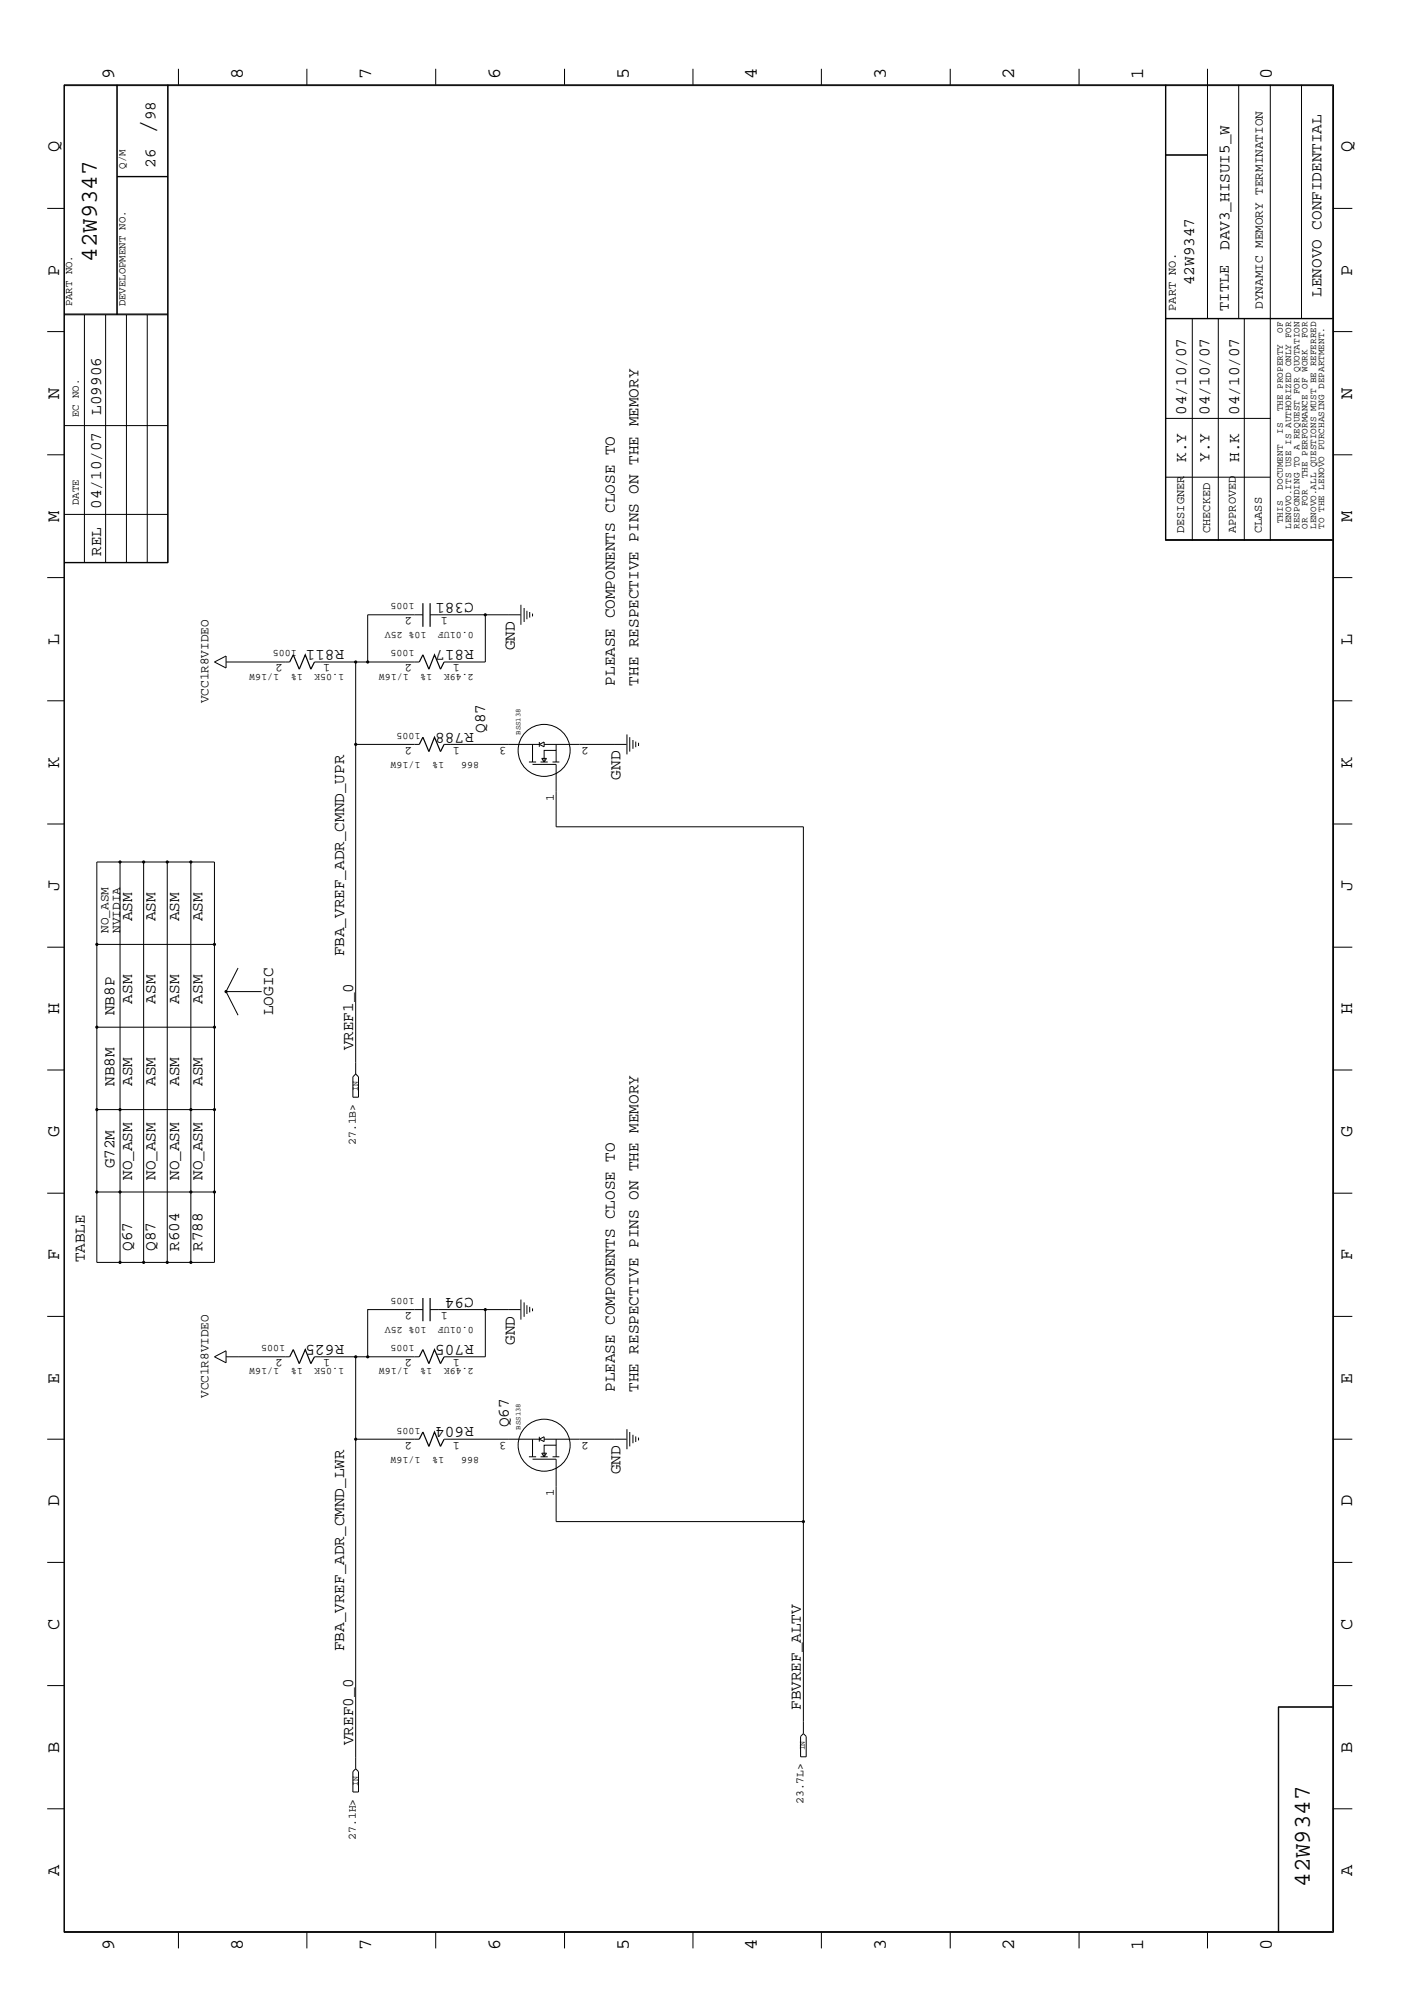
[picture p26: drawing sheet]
<svg xmlns="http://www.w3.org/2000/svg" width="300mm" height="423mm" viewBox="0 0 300 423" stroke-linecap="round" stroke-linejoin="round" font-family="sans-serif">
<defs><g id="words">
<text font-size="5.2" x="32.9" y="28.4" transform="rotate(-90 32.9 28.4)">/</text>
<g font-size="5.1">
<text x="20.5" y="55.4" transform="rotate(-90 20.5 55.4)">42W9347</text>
<text x="277.2" y="399.4" transform="rotate(-90 277.2 399.4)">42W9347</text>
</g>
<g font-size="4">
<text x="24.1" y="16.7" transform="rotate(-90 24.1 16.7)">9</text>
<text x="51.4" y="16.7" transform="rotate(-90 51.4 16.7)">8</text>
<text x="78.6" y="16.7" transform="rotate(-90 78.6 16.7)">7</text>
<text x="105.8" y="16.7" transform="rotate(-90 105.8 16.7)">6</text>
<text x="133.1" y="16.7" transform="rotate(-90 133.1 16.7)">5</text>
<text x="160.2" y="16.7" transform="rotate(-90 160.2 16.7)">4</text>
<text x="187.5" y="16.7" transform="rotate(-90 187.5 16.7)">3</text>
<text x="214.6" y="16.7" transform="rotate(-90 214.6 16.7)">2</text>
<text x="241.9" y="16.7" transform="rotate(-90 241.9 16.7)">1</text>
<text x="269.2" y="16.7" transform="rotate(-90 269.2 16.7)">0</text>
<text x="12.5" y="32.3" transform="rotate(-90 12.5 32.3)">Q</text>
<text x="286.2" y="32.3" transform="rotate(-90 286.2 32.3)">Q</text>
<text x="12.5" y="58.3" transform="rotate(-90 12.5 58.3)">P</text>
<text x="286.2" y="58.3" transform="rotate(-90 286.2 58.3)">P</text>
<text x="12.5" y="84.4" transform="rotate(-90 12.5 84.4)">N</text>
<text x="286.2" y="84.4" transform="rotate(-90 286.2 84.4)">N</text>
<text x="12.5" y="110.5" transform="rotate(-90 12.5 110.5)">M</text>
<text x="286.2" y="110.5" transform="rotate(-90 286.2 110.5)">M</text>
<text x="12.5" y="136.5" transform="rotate(-90 12.5 136.5)">L</text>
<text x="286.2" y="136.5" transform="rotate(-90 286.2 136.5)">L</text>
<text x="12.5" y="162.6" transform="rotate(-90 12.5 162.6)">K</text>
<text x="286.2" y="162.6" transform="rotate(-90 286.2 162.6)">K</text>
<text x="12.5" y="188.6" transform="rotate(-90 12.5 188.6)">J</text>
<text x="286.2" y="188.6" transform="rotate(-90 286.2 188.6)">J</text>
<text x="12.5" y="214.7" transform="rotate(-90 12.5 214.7)">H</text>
<text x="286.2" y="214.7" transform="rotate(-90 286.2 214.7)">H</text>
<text x="12.5" y="240.7" transform="rotate(-90 12.5 240.7)">G</text>
<text x="286.2" y="240.7" transform="rotate(-90 286.2 240.7)">G</text>
<text x="12.5" y="266.8" transform="rotate(-90 12.5 266.8)">F</text>
<text x="286.2" y="266.8" transform="rotate(-90 286.2 266.8)">F</text>
<text x="12.5" y="292.9" transform="rotate(-90 12.5 292.9)">E</text>
<text x="286.2" y="292.9" transform="rotate(-90 286.2 292.9)">E</text>
<text x="12.5" y="318.9" transform="rotate(-90 12.5 318.9)">D</text>
<text x="286.2" y="318.9" transform="rotate(-90 286.2 318.9)">D</text>
<text x="12.5" y="344.9" transform="rotate(-90 12.5 344.9)">C</text>
<text x="286.2" y="344.9" transform="rotate(-90 286.2 344.9)">C</text>
<text x="12.5" y="371" transform="rotate(-90 12.5 371)">B</text>
<text x="286.2" y="371" transform="rotate(-90 286.2 371)">B</text>
<text x="12.5" y="397" transform="rotate(-90 12.5 397)">A</text>
<text x="286.2" y="397" transform="rotate(-90 286.2 397)">A</text>
<text x="24.1" y="412.7" transform="rotate(-90 24.1 412.7)">9</text>
<text x="51.4" y="412.7" transform="rotate(-90 51.4 412.7)">8</text>
<text x="78.6" y="412.7" transform="rotate(-90 78.6 412.7)">7</text>
<text x="105.8" y="412.7" transform="rotate(-90 105.8 412.7)">6</text>
<text x="133.1" y="412.7" transform="rotate(-90 133.1 412.7)">5</text>
<text x="160.2" y="412.7" transform="rotate(-90 160.2 412.7)">4</text>
<text x="187.5" y="412.7" transform="rotate(-90 187.5 412.7)">3</text>
<text x="214.6" y="412.7" transform="rotate(-90 214.6 412.7)">2</text>
<text x="241.9" y="412.7" transform="rotate(-90 241.9 412.7)">1</text>
<text x="269.2" y="412.7" transform="rotate(-90 269.2 412.7)">0</text>
</g>
<g font-size="3.4">
<text x="32.9" y="25.5" transform="rotate(-90 32.9 25.5)">98</text>
<text x="32.9" y="35.5" transform="rotate(-90 32.9 35.5)">26</text>
<text x="260.2" y="52.9" transform="rotate(-90 260.2 52.9)">DAV3_HISUI5_W</text>
<text x="252.7" y="60.4" transform="rotate(-90 252.7 60.4)">42W9347</text>
<text x="279.7" y="62.8" transform="rotate(-90 279.7 62.8)">LENOVO CONFIDENTIAL</text>
<text x="21.4" y="87.8" transform="rotate(-90 21.4 87.8)">L09906</text>
<text x="251" y="87.8" transform="rotate(-90 251 87.8)">04/10/07</text>
<text x="255.9" y="87.8" transform="rotate(-90 255.9 87.8)">04/10/07</text>
<text x="262.2" y="87.8" transform="rotate(-90 262.2 87.8)">04/10/07</text>
<text x="251" y="97.8" transform="rotate(-90 251 97.8)">K.Y</text>
<text x="255.9" y="97.8" transform="rotate(-90 255.9 97.8)">Y.Y</text>
<text x="262.2" y="97.8" transform="rotate(-90 262.2 97.8)">H.K</text>
<text x="21.4" y="107.7" transform="rotate(-90 21.4 107.7)">04/10/07</text>
<text x="21.4" y="117.7" transform="rotate(-90 21.4 117.7)">REL</text>
<text x="100.2" y="127.7" transform="rotate(-180 100.2 127.7)">C381</text>
<text x="72.8" y="137.7" transform="rotate(-180 72.8 137.7)">R811</text>
<text x="100.2" y="137.7" transform="rotate(-180 100.2 137.7)">R817</text>
<text x="109" y="137.7" transform="rotate(-90 109 137.7)">GND</text>
<text x="130.1" y="145.1" transform="rotate(-90 130.1 145.1)">PLEASE COMPONENTS CLOSE TO</text>
<text x="135.1" y="145.1" transform="rotate(-90 135.1 145.1)">THE RESPECTIVE PINS ON THE MEMORY</text>
<text x="100.2" y="155.1" transform="rotate(-180 100.2 155.1)">R788</text>
<text x="102.7" y="155.1" transform="rotate(-90 102.7 155.1)">Q87</text>
<text x="131.3" y="165" transform="rotate(-90 131.3 165)">GND</text>
<text x="27.9" y="195" transform="rotate(-90 27.9 195)">ASM</text>
<text x="32.9" y="195" transform="rotate(-90 32.9 195)">ASM</text>
<text x="37.9" y="195" transform="rotate(-90 37.9 195)">ASM</text>
<text x="42.8" y="195" transform="rotate(-90 42.8 195)">ASM</text>
<text x="72.8" y="202.4" transform="rotate(-90 72.8 202.4)">FBA_VREF_ADR_CMND_UPR</text>
<text x="24.2" y="214.9" transform="rotate(-90 24.2 214.9)">NB8P</text>
<text x="27.9" y="212.4" transform="rotate(-90 27.9 212.4)">ASM</text>
<text x="32.9" y="212.4" transform="rotate(-90 32.9 212.4)">ASM</text>
<text x="37.9" y="212.4" transform="rotate(-90 37.9 212.4)">ASM</text>
<text x="42.8" y="212.4" transform="rotate(-90 42.8 212.4)">ASM</text>
<text x="57.8" y="214.9" transform="rotate(-90 57.8 214.9)">LOGIC</text>
<text x="74.8" y="222.3" transform="rotate(-90 74.8 222.3)">VREF1_0</text>
<text x="24.2" y="229.9" transform="rotate(-90 24.2 229.9)">NB8M</text>
<text x="27.9" y="229.9" transform="rotate(-90 27.9 229.9)">ASM</text>
<text x="32.9" y="229.9" transform="rotate(-90 32.9 229.9)">ASM</text>
<text x="37.9" y="229.9" transform="rotate(-90 37.9 229.9)">ASM</text>
<text x="42.8" y="229.9" transform="rotate(-90 42.8 229.9)">ASM</text>
<text x="24.2" y="247.3" transform="rotate(-90 24.2 247.3)">G72M</text>
<text x="27.9" y="249.8" transform="rotate(-90 27.9 249.8)">NO_ASM</text>
<text x="32.9" y="249.8" transform="rotate(-90 32.9 249.8)">NO_ASM</text>
<text x="37.9" y="249.8" transform="rotate(-90 37.9 249.8)">NO_ASM</text>
<text x="42.8" y="249.8" transform="rotate(-90 42.8 249.8)">NO_ASM</text>
<text x="17.9" y="267.2" transform="rotate(-90 17.9 267.2)">TABLE</text>
<text x="27.9" y="264.8" transform="rotate(-90 27.9 264.8)">Q67</text>
<text x="32.9" y="264.8" transform="rotate(-90 32.9 264.8)">Q87</text>
<text x="37.9" y="264.8" transform="rotate(-90 37.9 264.8)">R604</text>
<text x="42.8" y="264.8" transform="rotate(-90 42.8 264.8)">R788</text>
<text x="100.2" y="274.7" transform="rotate(-180 100.2 274.7)">C94</text>
<text x="72.8" y="284.6" transform="rotate(-180 72.8 284.6)">R625</text>
<text x="100.2" y="284.6" transform="rotate(-180 100.2 284.6)">R705</text>
<text x="109" y="284.6" transform="rotate(-90 109 284.6)">GND</text>
<text x="130.1" y="294.6" transform="rotate(-90 130.1 294.6)">PLEASE COMPONENTS CLOSE TO</text>
<text x="135.1" y="294.6" transform="rotate(-90 135.1 294.6)">THE RESPECTIVE PINS ON THE MEMORY</text>
<text x="100.2" y="302.1" transform="rotate(-180 100.2 302.1)">R604</text>
<text x="107.7" y="302.1" transform="rotate(-90 107.7 302.1)">Q67</text>
<text x="131.3" y="312.1" transform="rotate(-90 131.3 312.1)">GND</text>
<text x="72.8" y="349.5" transform="rotate(-90 72.8 349.5)">FBA_VREF_ADR_CMND_LWR</text>
<text x="169.5" y="361.9" transform="rotate(-90 169.5 361.9)">FBVREF_ALTV</text>
<text x="74.8" y="369.4" transform="rotate(-90 74.8 369.4)">VREF0_0</text>
</g>
<text font-size="3.2" x="260" y="65.8" transform="rotate(-90 260 65.8)">TITLE</text>
<g font-size="2.7">
<text x="267.2" y="65.4" transform="rotate(-90 267.2 65.4)">DYNAMIC MEMORY TERMINATION</text>
<text x="44.1" y="148.8" transform="rotate(-90 44.1 148.8)">VCC1R8VIDEO</text>
<text x="22.9" y="197.4" transform="rotate(-90 22.9 197.4)">NO_ASM</text>
<text x="25.4" y="197.4" transform="rotate(-90 25.4 197.4)">NVIDIA</text>
<text x="44.1" y="295.9" transform="rotate(-90 44.1 295.9)">VCC1R8VIDEO</text>
</g>
<g font-size="2.5">
<text x="248.8" y="65.8" transform="rotate(-90 248.8 65.8)">PART NO.</text>
<text x="250.6" y="112.9" transform="rotate(-90 250.6 112.9)">DESIGNER</text>
<text x="256.1" y="112.9" transform="rotate(-90 256.1 112.9)">CHECKED</text>
<text x="261.5" y="112.9" transform="rotate(-90 261.5 112.9)">APPROVED</text>
<text x="267" y="112.9" transform="rotate(-90 267 112.9)">CLASS</text>
<text x="87.2" y="130.6" transform="rotate(-180 87.2 130.6)">2</text>
<text x="94.7" y="130.6" transform="rotate(-180 94.7 130.6)">1</text>
<text x="59.9" y="140.6" transform="rotate(-180 59.9 140.6)">2</text>
<text x="69.9" y="140.6" transform="rotate(-180 69.9 140.6)">1</text>
<text x="87.2" y="140.6" transform="rotate(-180 87.2 140.6)">2</text>
<text x="97.3" y="140.6" transform="rotate(-180 97.3 140.6)">1</text>
<text x="87.2" y="158.1" transform="rotate(-180 87.2 158.1)">2</text>
<text x="97.3" y="158.1" transform="rotate(-180 97.3 158.1)">1</text>
<text x="107.2" y="158.1" transform="rotate(-180 107.2 158.1)">3</text>
<text x="124.6" y="158.1" transform="rotate(-180 124.6 158.1)">2</text>
<text x="117.2" y="169.6" transform="rotate(-90 117.2 169.6)">1</text>
<text x="87.2" y="277.7" transform="rotate(-180 87.2 277.7)">2</text>
<text x="94.7" y="277.7" transform="rotate(-180 94.7 277.7)">1</text>
<text x="59.9" y="287.7" transform="rotate(-180 59.9 287.7)">2</text>
<text x="69.9" y="287.7" transform="rotate(-180 69.9 287.7)">1</text>
<text x="87.2" y="287.7" transform="rotate(-180 87.2 287.7)">2</text>
<text x="97.3" y="287.7" transform="rotate(-180 97.3 287.7)">1</text>
<text x="87.2" y="305.1" transform="rotate(-180 87.2 305.1)">2</text>
<text x="97.3" y="305.1" transform="rotate(-180 97.3 305.1)">1</text>
<text x="107.2" y="305.1" transform="rotate(-180 107.2 305.1)">3</text>
<text x="124.6" y="305.1" transform="rotate(-180 124.6 305.1)">2</text>
<text x="117.2" y="316.7" transform="rotate(-90 117.2 316.7)">1</text>
</g>
<g font-size="2.4">
<text x="75.3" y="242.3" transform="rotate(-90 75.3 242.3)">27.1B&gt;</text>
<text x="170" y="381.8" transform="rotate(-90 170 381.8)">23.7L&gt;</text>
<text x="75.3" y="389.4" transform="rotate(-90 75.3 389.4)">27.1H&gt;</text>
</g>
<g font-size="2.3">
<text x="26.6" y="35.7" transform="rotate(-90 26.6 35.7)">Q/M</text>
<text x="15.2" y="64.9" transform="rotate(-90 15.2 64.9)">PART NO.</text>
<text x="26.6" y="64.9" transform="rotate(-90 26.6 64.9)">DEVELOPMENT NO.</text>
<text x="16.7" y="88.3" transform="rotate(-90 16.7 88.3)">EC NO.</text>
<text x="16.7" y="106.9" transform="rotate(-90 16.7 106.9)">DATE</text>
</g>
<g font-size="2.1">
<text x="87.7" y="127.7" transform="rotate(-180 87.7 127.7)">1005</text>
<text x="62.8" y="137.7" transform="rotate(-180 62.8 137.7)">1005</text>
<text x="87.7" y="137.7" transform="rotate(-180 87.7 137.7)">1005</text>
<text x="90.3" y="133.9" transform="rotate(-180 90.3 133.9)">10% 25V</text>
<text x="100.2" y="133.9" transform="rotate(-180 100.2 133.9)">0.01UF</text>
<text x="59.1" y="142.6" transform="rotate(-180 59.1 142.6)">1/16W</text>
<text x="64.1" y="142.6" transform="rotate(-180 64.1 142.6)">1%</text>
<text x="72.8" y="142.6" transform="rotate(-180 72.8 142.6)">1.05K</text>
<text x="86.5" y="142.6" transform="rotate(-180 86.5 142.6)">1/16W</text>
<text x="91.4" y="142.6" transform="rotate(-180 91.4 142.6)">1%</text>
<text x="100.2" y="142.6" transform="rotate(-180 100.2 142.6)">2.49K</text>
<text x="89" y="155.1" transform="rotate(-180 89 155.1)">1005</text>
<text x="89" y="161.4" transform="rotate(-180 89 161.4)">1/16W</text>
<text x="94" y="161.4" transform="rotate(-180 94 161.4)">1%</text>
<text x="101.4" y="161.4" transform="rotate(-180 101.4 161.4)">866</text>
<text x="87.7" y="274.7" transform="rotate(-180 87.7 274.7)">1005</text>
<text x="90.3" y="280.9" transform="rotate(-180 90.3 280.9)">10% 25V</text>
<text x="100.2" y="280.9" transform="rotate(-180 100.2 280.9)">0.01UF</text>
<text x="60.4" y="284.6" transform="rotate(-180 60.4 284.6)">1005</text>
<text x="87.7" y="284.6" transform="rotate(-180 87.7 284.6)">1005</text>
<text x="59.1" y="289.6" transform="rotate(-180 59.1 289.6)">1/16W</text>
<text x="64.1" y="289.6" transform="rotate(-180 64.1 289.6)">1%</text>
<text x="72.8" y="289.6" transform="rotate(-180 72.8 289.6)">1.05K</text>
<text x="86.5" y="289.6" transform="rotate(-180 86.5 289.6)">1/16W</text>
<text x="91.4" y="289.6" transform="rotate(-180 91.4 289.6)">1%</text>
<text x="100.2" y="289.6" transform="rotate(-180 100.2 289.6)">2.49K</text>
<text x="89" y="302.2" transform="rotate(-180 89 302.2)">1005</text>
<text x="89" y="308.4" transform="rotate(-180 89 308.4)">1/16W</text>
<text x="94" y="308.4" transform="rotate(-180 94 308.4)">1%</text>
<text x="101.4" y="308.4" transform="rotate(-180 101.4 308.4)">866</text>
</g>
<g font-size="2">
<text x="271.4" y="70.4" transform="rotate(-90 271.4 70.4)">OF</text>
<text x="276.7" y="71.6" transform="rotate(-90 276.7 71.6)">FOR</text>
<text x="271.4" y="87" transform="rotate(-90 271.4 87)">THE PROPERTY</text>
<text x="271.4" y="91.8" transform="rotate(-90 271.4 91.8)">IS</text>
<text x="276.7" y="101.3" transform="rotate(-90 276.7 101.3)">THE PERFORMANCE OF WORK</text>
<text x="271.4" y="103.6" transform="rotate(-90 271.4 103.6)">DOCUMENT</text>
<text x="276.7" y="107.2" transform="rotate(-90 276.7 107.2)">FOR</text>
<text x="271.4" y="110.7" transform="rotate(-90 271.4 110.7)">THIS</text>
<text x="273.2" y="111.9" transform="rotate(-90 273.2 111.9)">LENOVO.ITS USE IS AUTHORIZED ONLY FOR</text>
<text x="275" y="111.9" transform="rotate(-90 275 111.9)">RESPONDING TO A REQUEST FOR QUOTATION</text>
<text x="276.7" y="111.9" transform="rotate(-90 276.7 111.9)">OR</text>
<text x="278.6" y="111.9" transform="rotate(-90 278.6 111.9)">LENOVO.ALL QUESTIONS MUST BE REFERRED</text>
<text x="280.2" y="111.9" transform="rotate(-90 280.2 111.9)">TO THE LENOVO PURCHASING DEPARTMENT.</text>
</g>
<g font-size="1.7">
<text x="75.7" y="230.9" transform="rotate(-90 75.7 230.9)">IN</text>
<text x="170.3" y="370.5" transform="rotate(-90 170.3 370.5)">IN</text>
<text x="75.7" y="378" transform="rotate(-90 75.7 378)">IN</text>
</g>
<g font-size="1.6">
<text x="110.2" y="155.5" transform="rotate(-90 110.2 155.5)">BSS138</text>
<text x="110.2" y="302.6" transform="rotate(-90 110.2 302.6)">BSS138</text>
</g>
</g></defs>
<g fill="none" stroke="#000" stroke-width=".21">
<path d="M13.5 17.9h268.7v391.1h-268.7zM13.6 18.1h268.4v390.8h-268.4zM24.7 17.9v48.7M24.8 17.9v48.7M35.5 17.9v101.2M35.6 17.9v101.2h-22.1M37.8 14.6v3.3M64.9 14.6v3.3M92.2 14.6v3.3M119.5 14.6v3.3M146.6 14.6v3.3M173.8 14.6v3.3"/>
<path d="M201.1 14.6v3.3M228.3 14.6v3.3M246.6 17.9v96.5h35.4M246.7 17.9v96.5M255.5 14.6v52.9M262.1 17.9v49.6M268.8 17.9v96.5M275.4 17.9v49.6M24.8 37.4h10.8M24.8 37.3h10.8M246.6 32.9h8.9M246.6 32.8h8.9"/>
<path d="M10 44.1h3.5M282 44.1h4.2M10 70.2h3.5M13.5 66.6h22.1M13.5 66.5h22.1M17.9 66.6v52.5M22.4 66.6v52.5M26.8 66.6v52.5M31.2 66.6v52.4M246.6 67.5h35.4M246.6 67.4h35.4M252.3 67.5v46.9"/>
<path d="M257.8 67.5v46.9M263.3 67.5v46.9M282 70.2h4.2M10 96.3h3.5M13.5 90.1h22.1M246.6 88.6h22.2M282 96.3h4.2M13.5 119h22.1M13.5 108.9h22.1M246.6 114.2h35.4M246.6 101h22.2M10 122.3h3.5"/>
<path d="M89.5 130.1h-11.7v10M91 130.1h19.2M102.7 130.1v10h-8.7M110.2 128v4.2M110.9 128.7v3M111.5 129.3v1.8M112.1 129.5v1.2M112.7 129.9v.6M282 122.3h4.2M10 148.3h3.5M45.4 140.1l2.4-1.2v2.5zM47.8 140.1h13.5"/>
<path d="M66.5 140.1h11.3M75.3 157.6h13.4M75.3 140.1v87.2M77.8 140.1h10.9M94 157.6h20.1M112.7 157.6v3.7M114.1 157.1v1M114.1 157.6l1-.5v1zM115.1 157.6h17.5M117.7 158.8h-2.6v2.5M117.7 157.6v3.7M132.7 155.4v4.3"/>
<path d="M133.3 156v3.1M133.9 156.6v1.9M134.5 157v1.2M135.1 157.2v.7M282 148.3h4.2M10 174.4h3.5M111.9 161.3h1.6M112.7 161.8h5v13.2h52.3v147.1h-52.3v-13.2h-5M114.4 161.3h1.5M114.6 160.5h1.1l-.6 .8zM116.9 161.3h1.5M282 174.4h4.2"/>
<path d="M20.5 199.9v67.3h4.9M25.4 182.5v52.4h-4.9M30.4 182.5h-9.9v17.4h24.9M35.4 182.5v84.7h-10M40.4 182.5h-10v84.7M40.4 182.5v69.8M40.4 182.5h5v17.4M45.4 199.9v35M10 200.5h3.5M20.5 217.4h24.9M47.8 209.9l2.6 5M50.4 204.9l-2.6 5h7.6"/>
<path d="M282 200.5h4.2M10 226.5h3.5M74.7 227.9l.6-.6 .6 .6v4.3h-1.2zM282 226.5h4.2M10 252.6h3.5M20.5 252.3h4.9v-17.4h20v17.4M40.4 252.3v14.9h-5M40.4 252.3h5v14.9h-5M40.4 252.3h-15v14.9M282 252.6h4.2M10 278.6h3.5M89.5 277.2h-11.7v10h-2.5"/>
<path d="M91 277.2h11.7M110.2 277.2h-7.5v10h-8.7M110.2 275.1v4.2M110.9 275.7v3M111.5 276.3v1.8M112.1 276.6v1.2M112.7 276.9v.6M282 278.6h4.2M45.4 287.2l2.4-1.3v2.6zM47.8 287.2h13.5M66.5 287.2h8.8M75.3 287.2v87.2"/>
<path d="M77.8 287.2h10.9M10 304.6h3.5M75.3 304.6h13.4M94 304.6h20.1M111.9 308.4h1.6M112.7 304.6v3.8M114.1 304.1v1M114.1 304.6l1-.5v1zM114.4 308.4h1.5M114.6 307.6h1.1l-.6 .8zM115.1 304.6h17.5M116.9 308.4h1.5"/>
<path d="M117.7 305.9h-2.6v2.5M117.7 304.6v3.8M132.7 302.5v4.2M133.3 303.1v3.1M133.9 303.7v1.8M134.5 304v1.2M135.1 304.3v.6M282 304.6h4.2M10 330.7h3.5M170 322.1v44.8M282 330.7h4.2M10 356.8h3.5"/>
<path d="M282 356.8h4.2M74.7 375l.6-.6 .6 .6v4.3h-1.2zM169.4 367.5l.6-.6 .6 .6v4.4h-1.2zM270.5 361.4h11.5M270.6 361.3v47.7M282 361.3h-11.5v47.7M10 382.9h3.5M282 382.9h4.2M37.8 409v3.4M64.9 409v3.4M92.2 409v3.4M119.5 409v3.4"/>
<path d="M146.6 409v3.4M173.8 409v3.4M201.1 409v3.4M228.3 409v3.4M255.5 409v3.4"/>
<circle cx="115.1" cy="158.8" r="5.5"/>
<circle cx="115.1" cy="305.9" r="5.5"/>
</g>
<path d="M89.5 127.7v5M91 127.7v5M61.3 140.1l.8-1.5 1.2 3 1.3-3 1.2 3 .7-1.5M88.7 157.6l.8-1.6 1.3 3.1 1.1-3.1 1.3 3.1 .8-1.5M88.7 140.1l.8-1.5 1.3 3 1.1-3 1.3 3 .8-1.5M89.5 274.7v5M91 274.7v5M61.3 287.2l.8-1.5 1.2 2.9 1.3-2.9 1.2 2.9 .7-1.4M88.7 287.2l.8-1.5 1.3 2.9 1.1-2.9 1.3 2.9 .8-1.4M88.7 304.6l.8-1.5 1.3 3.1 1.1-3.1 1.3 3.1 .8-1.6" fill="none" stroke="#000" stroke-width=".25"/>
<g fill="#000">
<circle cx="102.7" cy="130.1" r=".34"/>
<circle cx="75.3" cy="157.6" r=".34"/>
<circle cx="75.3" cy="140.1" r=".34"/>
<circle cx="77.8" cy="140.1" r=".34"/>
<circle cx="20.5" cy="199.9" r=".34"/>
<circle cx="25.4" cy="182.5" r=".34"/>
<circle cx="30.4" cy="182.5" r=".34"/>
<circle cx="35.4" cy="182.5" r=".34"/>
<circle cx="40.4" cy="182.5" r=".34"/>
<circle cx="45.4" cy="199.9" r=".34"/>
<circle cx="20.5" cy="217.4" r=".34"/>
<circle cx="45.4" cy="217.4" r=".34"/>
<circle cx="47.8" cy="209.9" r=".34"/>
<circle cx="20.5" cy="234.9" r=".34"/>
<circle cx="25.4" cy="234.9" r=".34"/>
<circle cx="40.4" cy="234.9" r=".34"/>
<circle cx="45.4" cy="234.9" r=".34"/>
<circle cx="20.5" cy="252.3" r=".34"/>
<circle cx="25.4" cy="252.3" r=".34"/>
<circle cx="40.4" cy="252.3" r=".34"/>
<circle cx="45.4" cy="252.3" r=".34"/>
<circle cx="25.4" cy="267.2" r=".34"/>
<circle cx="30.4" cy="267.2" r=".34"/>
<circle cx="35.4" cy="267.2" r=".34"/>
<circle cx="40.4" cy="267.2" r=".34"/>
<circle cx="102.7" cy="277.2" r=".34"/>
<circle cx="75.3" cy="287.2" r=".34"/>
<circle cx="77.8" cy="287.2" r=".34"/>
<circle cx="75.3" cy="304.6" r=".34"/>
<circle cx="170" cy="322.1" r=".34"/>
</g>
<use href="#words"/>
</svg>
